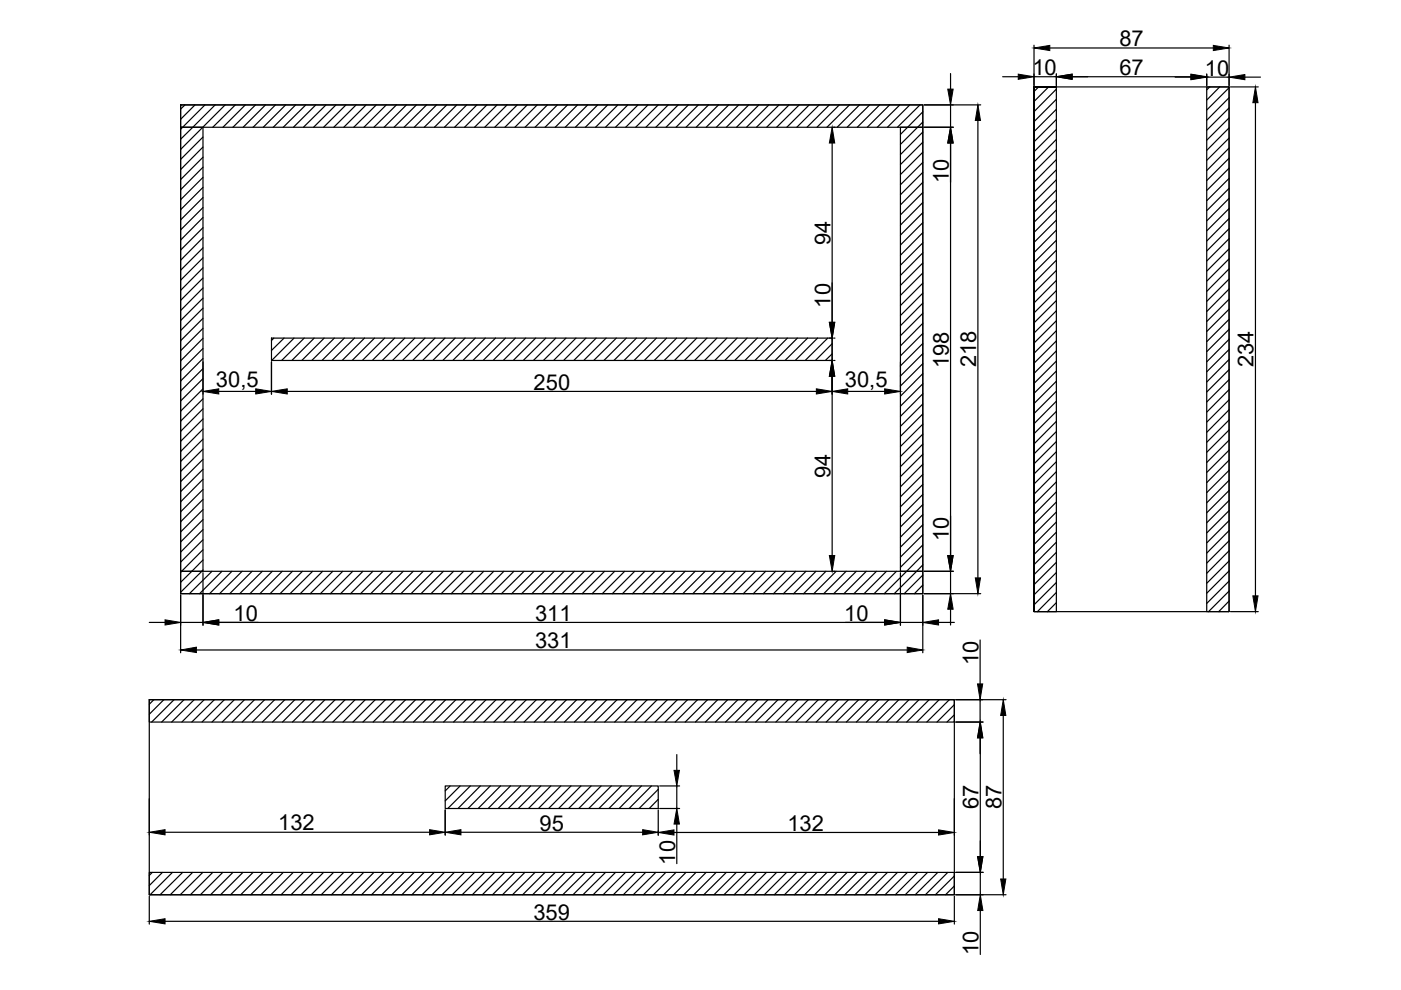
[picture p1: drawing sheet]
<svg xmlns="http://www.w3.org/2000/svg" width="297mm" height="210mm" viewBox="0 0 297 210" stroke-linecap="round" stroke-linejoin="round" font-family="sans-serif">
<defs><g id="words">
<g font-size="4.6">
<text x="237.3" y="9.8">87</text>
<text x="218.9" y="15.9">10</text>
<text x="237.3" y="15.9">67</text>
<text x="255.5" y="16">10</text>
<text x="201.2" y="38.9" transform="rotate(-90 201.2 38.9)">10</text>
<text x="176.1" y="51.9" transform="rotate(-90 176.1 51.9)">94</text>
<text x="176.1" y="65.2" transform="rotate(-90 176.1 65.2)">10</text>
<text x="207" y="77.9" transform="rotate(-90 207 77.9)">218</text>
<text x="265.8" y="77.9" transform="rotate(-90 265.8 77.9)">234</text>
<text x="45.8" y="82">30,5</text>
<text x="113.1" y="82.6">250</text>
<text x="179.1" y="82">30,5</text>
<text x="201.2" y="78.1" transform="rotate(-90 201.2 78.1)">198</text>
<text x="176.1" y="101.3" transform="rotate(-90 176.1 101.3)">94</text>
<text x="201.2" y="114.7" transform="rotate(-90 201.2 114.7)">10</text>
<text x="49.5" y="131.6">10</text>
<text x="113.4" y="131.6">311</text>
<text x="179" y="131.6">10</text>
<text x="113.4" y="137.4">331</text>
<text x="207.5" y="140.9" transform="rotate(-90 207.5 140.9)">10</text>
<text x="207.5" y="171.6" transform="rotate(-90 207.5 171.6)">67</text>
<text x="212.3" y="171.6" transform="rotate(-90 212.3 171.6)">87</text>
<text x="59" y="176.1">132</text>
<text x="114.4" y="176.1">95</text>
<text x="166.9" y="176.1">132</text>
<text x="143.1" y="183.3" transform="rotate(-90 143.1 183.3)">10</text>
<text x="113.1" y="195">359</text>
<text x="207.5" y="202.6" transform="rotate(-90 207.5 202.6)">10</text>
</g>
</g></defs>
<!-- layer: 0 -->
<g fill="none" stroke="#000" stroke-width=".25">
<path d="M201.5 15.6v3.3M212.6 16.3h3.3M219.2 18.4h41.4v111.3h-41.4v-111.3v111.3h4.8v-111.3zM219.2 9.6v8.5M219.2 16.3h4.8M220.2 18.4l-1 1M222.3 18.4l-3.1 3.1M222.6 10.2h34.6M224 18.9l-4.8 4.8M224 15.7v2.4M227.3 16.3h25.2M249.2 16.4h3.3"/>
<path d="M255.8 18.4h4.8v111.3h-4.8zM255.8 15.7v2.4M255.8 16.4h4.8M256.5 18.4l-.7 .7M258.6 18.4l-2.8 2.8M260.6 18.6l-4.8 4.7M260.6 9.6v8.5M260.9 18.4h5.9M263.9 16.4h3.3M38.3 22.2h157.4v103.7h-157.4zM38.3 22.2h157.4v4.8h-157.4zM38.3 27h4.7v94.1h-4.7z"/>
<path d="M39.2 22.2l-.9 .9M41.3 22.2l-3 3.1M43 29.1l-4.7 4.7M43 31.2l-4.7 4.8M43 33.3l-4.7 4.8M43 35.4l-4.7 4.8M43 37.6l-4.7 4.7M43 39.7l-4.7 4.8M43.5 22.2l-5.2 5.2M45.6 22.2l-7.3 7.3M47.7 22.2l-9.4 9.5M49.9 22.2l-4.8 4.8"/>
<path d="M52 22.2l-4.7 4.8M54.2 22.2l-4.8 4.8M56.3 22.2l-4.8 4.8M58.4 22.2l-4.7 4.8M60.6 22.2l-4.8 4.8M62.7 22.2l-4.8 4.8M64.8 22.2l-4.7 4.8M67 22.2l-4.8 4.8M69.1 22.2l-4.8 4.8M71.2 22.2l-4.7 4.8M73.3 22.2l-4.7 4.8M75.5 22.2l-4.7 4.8"/>
<path d="M77.6 22.2l-4.7 4.8M79.8 22.2l-4.8 4.8M81.9 22.2l-4.7 4.8M84.1 22.2l-4.8 4.8M86.2 22.2l-4.8 4.8M88.3 22.2l-4.7 4.8M90.5 22.2l-4.8 4.8M92.6 22.2l-4.8 4.8M94.7 22.2l-4.8 4.8M96.8 22.2l-4.7 4.8M99 22.2l-4.8 4.8M101.1 22.2l-4.7 4.8"/>
<path d="M103.2 22.2l-4.7 4.8M105.4 22.2l-4.8 4.8M107.5 22.2l-4.7 4.8M109.7 22.2l-4.8 4.8M111.8 22.2l-4.8 4.8M113.9 22.2l-4.7 4.8M116.1 22.2l-4.8 4.8M118.2 22.2l-4.8 4.8M120.3 22.2l-4.7 4.8M122.5 22.2l-4.8 4.8M124.6 22.2l-4.8 4.8M126.7 22.2l-4.7 4.8"/>
<path d="M128.8 22.2l-4.7 4.8M131 22.2l-4.7 4.8M133.1 22.2l-4.7 4.8M135.3 22.2l-4.8 4.8M137.4 22.2l-4.7 4.8M139.6 22.2l-4.8 4.8M141.7 22.2l-4.8 4.8M143.8 22.2l-4.7 4.8M146 22.2l-4.8 4.8M148.1 22.2l-4.8 4.8M150.2 22.2l-4.8 4.8M152.3 22.2l-4.7 4.8"/>
<path d="M154.5 22.2l-4.8 4.8M156.6 22.2l-4.7 4.8M158.7 22.2l-4.7 4.8M160.9 22.2l-4.7 4.8M163 22.2l-4.7 4.8M165.2 22.2l-4.8 4.8M167.3 22.2l-4.8 4.8M169.4 22.2l-4.7 4.8M171.6 22.2l-4.8 4.8M173.7 22.2l-4.8 4.8M175.8 22.2l-4.7 4.8M176.4 30.3v38"/>
<path d="M176.7 27h.3M178 22.2l-4.8 4.8M180.1 22.2l-4.8 4.8M182.2 22.2l-4.7 4.8M184.4 22.2l-4.8 4.8M186.5 22.2l-4.7 4.8M188.6 22.2l-4.7 4.8M190.8 22.2l-4.8 4.8M190.9 27h4.8v94.1h-4.8zM192.9 22.2l-4.7 4.8M195.1 22.2l-4.8 4.8M195.7 23.7l-4.8 4.8"/>
<path d="M195.7 25.9l-4.8 4.7M195.7 28l-4.8 4.8M195.7 30.2l-4.8 4.7M195.7 32.3l-4.8 4.7M195.7 34.4l-4.8 4.8M195.7 36.5l-4.8 4.8M195.7 38.7l-4.8 4.7M195.9 22.2h12M195.9 27h6.2M201.5 22.2v4.8M201.5 30.3v87.5M207.3 25.5v97"/>
<path d="M224 23.2l-4.8 4.7M224 21.1l-4.8 4.7M224 25.3l-4.8 4.8M224 27.4l-4.8 4.8M224 29.6l-4.8 4.7M224 31.7l-4.8 4.8M224 33.8l-4.8 4.8M224 36l-4.8 4.7M224 38.1l-4.8 4.8M260.6 25l-4.8 4.7M260.6 29.3l-4.8 4.7M260.6 33.5l-4.8 4.8"/>
<path d="M260.6 20.7l-4.8 4.8M260.6 22.9l-4.8 4.7M260.6 27.1l-4.8 4.8M260.6 31.4l-4.8 4.8M260.6 35.7l-4.8 4.7M260.6 37.8l-4.8 4.8M260.6 39.9l-4.8 4.8M266.2 21.8v104.5M43 41.9l-4.7 4.7M43 44l-4.7 4.7M43 46.1l-4.7 4.8M43 48.3l-4.7 4.7"/>
<path d="M43 50.4l-4.7 4.8M43 52.5l-4.7 4.8M43 54.7l-4.7 4.7M43 56.8l-4.7 4.8M43 58.9l-4.7 4.8M195.7 45.1l-4.8 4.7M195.7 47.2l-4.8 4.8M195.7 51.5l-4.8 4.7M195.7 55.8l-4.8 4.7M195.7 40.8l-4.8 4.8M195.7 42.9l-4.8 4.8M195.7 49.3l-4.8 4.8"/>
<path d="M195.7 53.6l-4.8 4.8M195.7 57.9l-4.8 4.7M224 53.1l-4.8 4.7M224 57.3l-4.8 4.8M224 40.3l-4.8 4.7M224 42.4l-4.8 4.7M224 44.5l-4.8 4.8M224 46.7l-4.8 4.7M224 48.8l-4.8 4.8M224 50.9l-4.8 4.8M224 55.2l-4.8 4.8M224 59.5l-4.8 4.7"/>
<path d="M260.6 42.1l-4.8 4.7M260.6 44.2l-4.8 4.8M260.6 46.3l-4.8 4.8M260.6 48.5l-4.8 4.7M260.6 50.6l-4.8 4.7M260.6 52.8l-4.8 4.7M260.6 54.9l-4.8 4.7M260.6 57l-4.8 4.8M260.6 59.2l-4.8 4.7M43 61.1l-4.7 4.7M43 63.2l-4.7 4.8M43 65.3l-4.7 4.8"/>
<path d="M43 67.5l-4.7 4.7M43 69.6l-4.7 4.8M43 71.7l-4.7 4.8M43 73.9l-4.7 4.7M43 76l-4.7 4.8M43 78.2l-4.7 4.7M43 76.7v6.9M57.6 71.7h118.8v4.7h-118.8zM57.6 76.7v6.9M58.1 71.7l-.5 .5M60.2 71.7l-2.6 2.6M62.3 71.7l-4.7 4.7"/>
<path d="M64.5 71.7l-4.8 4.7M66.6 71.7l-4.7 4.7M68.7 71.7l-4.7 4.7M70.9 71.7l-4.8 4.7M73 71.7l-4.7 4.7M75.2 71.7l-4.8 4.7M77.3 71.7l-4.8 4.7M79.4 71.7l-4.7 4.7M81.6 71.7l-4.8 4.7M83.7 71.7l-4.8 4.7M85.8 71.7l-4.7 4.7M88 71.7l-4.8 4.7"/>
<path d="M90.1 71.7l-4.8 4.7M92.2 71.7l-4.7 4.7M94.3 71.7l-4.7 4.7M96.5 71.7l-4.7 4.7M98.6 71.7l-4.7 4.7M100.8 71.7l-4.8 4.7M102.9 71.7l-4.7 4.7M105.1 71.7l-4.8 4.7M107.2 71.7l-4.8 4.7M109.3 71.7l-4.8 4.7M111.4 71.7l-4.7 4.7M113.6 71.7l-4.8 4.7"/>
<path d="M115.7 71.7l-4.8 4.7M117.8 71.7l-4.7 4.7M120 71.7l-4.8 4.7M122.1 71.7l-4.7 4.7M124.2 71.7l-4.7 4.7M126.4 71.7l-4.7 4.7M128.5 71.7l-4.7 4.7M130.7 71.7l-4.8 4.7M132.8 71.7l-4.8 4.7M134.9 71.7l-4.7 4.7M137.1 71.7l-4.8 4.7M139.2 71.7l-4.8 4.7"/>
<path d="M141.3 71.7l-4.7 4.7M143.5 71.7l-4.8 4.7M145.6 71.7l-4.8 4.7M147.7 71.7l-4.7 4.7M149.9 71.7l-4.8 4.7M152 71.7l-4.7 4.7M154.1 71.7l-4.7 4.7M156.3 71.7l-4.8 4.7M158.4 71.7l-4.7 4.7M160.6 71.7l-4.8 4.7M162.7 71.7l-4.8 4.7M164.8 71.7l-4.8 4.7"/>
<path d="M166.9 71.7l-4.7 4.7M169.1 71.7l-4.8 4.7M171.2 71.7l-4.8 4.7M173.3 71.7l-4.7 4.7M175.5 71.7l-4.8 4.7M175.8 71.7h.3M175.8 76.4h.3M176.4 72.9l-3.5 3.5M176.4 75l-1.4 1.4M176.4 71.7v4.7M176.4 76.7v41.1M176.7 71.7h.3"/>
<path d="M176.7 76.4h.3M190.9 76.7v6.9M195.7 60l-4.8 4.8M195.7 72.8l-4.8 4.8M195.7 77.1l-4.8 4.7M195.7 66.4l-4.8 4.8M195.7 70.7l-4.8 4.8M195.7 75l-4.8 4.7M195.7 62.2l-4.8 4.7M195.7 64.3l-4.8 4.8M195.7 68.6l-4.8 4.7M195.7 79.2l-4.8 4.8"/>
<path d="M224 61.6l-4.8 4.8M224 63.7l-4.8 4.8M224 65.9l-4.8 4.7M224 68l-4.8 4.7M224 72.3l-4.8 4.7M224 76.6l-4.8 4.7M224 70.1l-4.8 4.8M224 74.4l-4.8 4.8M224 78.7l-4.8 4.7M260.6 65.5l-4.8 4.8M260.6 69.8l-4.8 4.8M260.6 74.1l-4.8 4.7"/>
<path d="M260.6 61.3l-4.8 4.8M260.6 63.4l-4.8 4.8M260.6 67.7l-4.8 4.7M260.6 71.9l-4.8 4.8M260.6 76.2l-4.8 4.8M260.6 78.4l-4.8 4.7M43 80.3l-4.7 4.7M43 82.4l-4.7 4.8M43 84.6l-4.7 4.7M43 86.7l-4.7 4.8M43 88.8l-4.7 4.8M43 90.9l-4.7 4.8"/>
<path d="M43 93.1l-4.7 4.7M43 95.2l-4.7 4.8M43 97.4l-4.7 4.7M43 99.5l-4.7 4.7M46.4 83h7.8M60.9 83h112.2M179.7 83h7.9M195.7 81.4l-4.8 4.7M195.7 85.7l-4.8 4.7M195.7 87.8l-4.8 4.7M195.7 89.9l-4.8 4.8M195.7 92l-4.8 4.8"/>
<path d="M195.7 96.3l-4.8 4.8M195.7 83.5l-4.8 4.8M195.7 94.2l-4.8 4.7M195.7 98.4l-4.8 4.8M224 93.6l-4.8 4.8M224 97.9l-4.8 4.7M224 80.8l-4.8 4.8M224 82.9l-4.8 4.8M224 85.1l-4.8 4.7M224 87.2l-4.8 4.8M224 89.3l-4.8 4.8M224 91.5l-4.8 4.7"/>
<path d="M224 95.8l-4.8 4.7M260.6 91.2l-4.8 4.7M260.6 99.7l-4.8 4.8M260.6 80.5l-4.8 4.7M260.6 82.6l-4.8 4.8M260.6 84.8l-4.8 4.7M260.6 86.9l-4.8 4.8M260.6 89l-4.8 4.8M260.6 93.3l-4.8 4.8M260.6 95.4l-4.8 4.8M260.6 97.6l-4.8 4.7M43 101.6l-4.7 4.8"/>
<path d="M43 103.8l-4.7 4.7M43 105.9l-4.7 4.7M43 108l-4.7 4.8M43 110.2l-4.7 4.7M43 112.3l-4.7 4.8M43 114.4l-4.7 4.8M43 116.6l-4.7 4.7M43 118.7l-4.7 4.8M195.7 117.7l-8.2 8.2M195.7 119.8l-6.1 6.1M195.7 100.6l-4.8 4.7M195.7 102.7l-4.8 4.8"/>
<path d="M195.7 107l-4.8 4.7M195.7 111.3l-4.8 4.7M195.7 115.5l-4.8 4.8M195.7 104.8l-4.8 4.8M195.7 109.1l-4.8 4.8M195.7 113.4l-4.8 4.7M224 102.2l-4.8 4.7M224 106.4l-4.8 4.8M224 108.6l-4.8 4.7M224 112.8l-4.8 4.8M224 117.1l-4.8 4.7M224 100l-4.8 4.8"/>
<path d="M224 104.3l-4.8 4.8M224 110.7l-4.8 4.8M224 114.9l-4.8 4.8M224 119.2l-4.8 4.8M260.6 104l-4.8 4.7M260.6 106.1l-4.8 4.7M260.6 110.4l-4.8 4.7M260.6 114.7l-4.8 4.7M260.6 118.9l-4.8 4.8M260.6 101.8l-4.8 4.8M260.6 108.3l-4.8 4.7M260.6 112.5l-4.8 4.8"/>
<path d="M260.6 116.8l-4.8 4.8M31.7 132h3.3M38.3 121.1h157.4v4.8h-157.4zM38.3 126.2v12.2M38.3 132h4.7M41.6 137.8h150.7M43 120.8l-4.7 4.8M43 121.4v11.2M44.9 121.1l-4.7 4.8M46.4 132h141.2M47.1 121.1l-4.8 4.8M49.2 121.1l-4.8 4.8"/>
<path d="M51.3 121.1l-4.7 4.8M53.5 121.1l-4.8 4.8M55.6 121.1l-4.8 4.8M57.7 121.1l-4.7 4.8M59.8 121.1l-4.7 4.8M62 121.1l-4.7 4.8M64.1 121.1l-4.7 4.8M66.3 121.1l-4.8 4.8M68.4 121.1l-4.7 4.8M70.6 121.1l-4.8 4.8M72.7 121.1l-4.8 4.8M74.8 121.1l-4.8 4.8"/>
<path d="M76.9 121.1l-4.7 4.8M79.1 121.1l-4.8 4.8M81.2 121.1l-4.8 4.8M83.3 121.1l-4.7 4.8M85.5 121.1l-4.8 4.8M87.6 121.1l-4.7 4.8M89.7 121.1l-4.7 4.8M91.9 121.1l-4.7 4.8M94 121.1l-4.7 4.8M96.2 121.1l-4.8 4.8M98.3 121.1l-4.8 4.8M100.4 121.1l-4.7 4.8"/>
<path d="M102.6 121.1l-4.8 4.8M104.7 121.1l-4.8 4.8M106.8 121.1l-4.7 4.8M109 121.1l-4.8 4.8M111.1 121.1l-4.8 4.8M113.2 121.1l-4.7 4.8M115.4 121.1l-4.8 4.8M117.5 121.1l-4.7 4.8M119.6 121.1l-4.7 4.8M121.8 121.1l-4.8 4.8M123.9 121.1l-4.7 4.8M126.1 121.1l-4.8 4.8"/>
<path d="M128.2 121.1l-4.8 4.8M130.3 121.1l-4.8 4.8M132.4 121.1l-4.7 4.8M134.6 121.1l-4.8 4.8M136.7 121.1l-4.7 4.8M138.8 121.1l-4.7 4.8M141 121.1l-4.8 4.8M143.1 121.1l-4.7 4.8M145.3 121.1l-4.8 4.8M147.4 121.1l-4.8 4.8M149.5 121.1l-4.7 4.8M151.7 121.1l-4.8 4.8"/>
<path d="M153.8 121.1l-4.8 4.8M155.9 121.1l-4.7 4.8M158.1 121.1l-4.8 4.8M160.2 121.1l-4.8 4.8M162.3 121.1l-4.7 4.8M164.5 121.1l-4.8 4.8M166.6 121.1l-4.8 4.8M168.7 121.1l-4.7 4.8M170.9 121.1l-4.8 4.8M173 121.1l-4.7 4.8M175.1 121.1l-4.7 4.8M176.7 121.1h.3"/>
<path d="M177.3 121.1l-4.8 4.8M179.4 121.1l-4.7 4.8M181.6 121.1l-4.8 4.8M183.7 121.1l-4.8 4.8M185.8 121.1l-4.8 4.8M187.9 121.1l-4.7 4.8M190.1 121.1l-4.8 4.8M190.9 121.4v11.2M190.9 132h4.8M195.7 126.2v12.2M195.7 121.9l-4 4M195.7 124.1l-1.8 1.8"/>
<path d="M195.9 125.9h12M195.9 121.1h6.2M199 132h3.3M201.5 121.1v4.8M201.5 129.2v3.3M207.8 135.7v9.3M224 121.4l-4.8 4.7M224 123.5l-4.8 4.7M224 127.8l-1.9 1.9M224 125.6l-4.1 4.1M260.6 121l-4.8 4.8M260.6 123.2l-4.8 4.7"/>
<path d="M260.6 125.3l-4.4 4.4M260.6 127.4l-2.2 2.3M260.6 129.6l-.1 .1M260.9 129.7h5.9M31.7 148.4h170.6v41.3h-170.6zM31.7 148.4h170.6v4.7h-170.6zM32.6 148.4l-.9 .9M34.7 148.4l-3 3M36.9 148.4l-4.7 4.7M39 148.4l-4.7 4.7M41.2 148.4l-4.8 4.7M43.3 148.4l-4.7 4.7"/>
<path d="M45.5 148.4l-4.8 4.7M47.6 148.4l-4.8 4.7M49.7 148.4l-4.8 4.7M51.8 148.4l-4.7 4.7M54 148.4l-4.8 4.7M56.1 148.4l-4.8 4.7M58.2 148.4l-4.7 4.7M60.4 148.4l-4.8 4.7M62.5 148.4l-4.7 4.7M64.6 148.4l-4.7 4.7M66.8 148.4l-4.8 4.7M68.9 148.4l-4.7 4.7"/>
<path d="M71.1 148.4l-4.8 4.7M73.2 148.4l-4.8 4.7M75.3 148.4l-4.7 4.7M77.5 148.4l-4.8 4.7M79.6 148.4l-4.8 4.7M81.7 148.4l-4.8 4.7M83.8 148.4l-4.7 4.7M86 148.4l-4.8 4.7M88.1 148.4l-4.7 4.7M90.2 148.4l-4.7 4.7M92.4 148.4l-4.7 4.7M94.5 148.4l-4.7 4.7"/>
<path d="M96.7 148.4l-4.8 4.7M98.8 148.4l-4.7 4.7M101 148.4l-4.8 4.7M103.1 148.4l-4.8 4.7M105.2 148.4l-4.8 4.7M107.3 148.4l-4.7 4.7M109.5 148.4l-4.8 4.7M111.6 148.4l-4.8 4.7M113.7 148.4l-4.7 4.7M115.9 148.4l-4.8 4.7M118 148.4l-4.7 4.7M120.1 148.4l-4.7 4.7"/>
<path d="M122.3 148.4l-4.8 4.7M124.4 148.4l-4.7 4.7M126.6 148.4l-4.8 4.7M128.7 148.4l-4.8 4.7M130.8 148.4l-4.7 4.7M133 148.4l-4.8 4.7M135.1 148.4l-4.8 4.7M137.2 148.4l-4.7 4.7M139.3 148.4l-4.7 4.7M141.5 148.4l-4.8 4.7M143.5 160v3.3M143.6 148.4l-4.7 4.7"/>
<path d="M145.8 148.4l-4.8 4.7M147.9 148.4l-4.7 4.7M150 148.4l-4.7 4.7M152.2 148.4l-4.8 4.7M154.3 148.4l-4.8 4.7M156.4 148.4l-4.7 4.7M158.6 148.4l-4.8 4.7M160.7 148.4l-4.8 4.7M162.8 148.4l-4.7 4.7M165 148.4l-4.8 4.7M167.1 148.4l-4.8 4.7M169.2 148.4l-4.7 4.7"/>
<path d="M171.4 148.4l-4.8 4.7M173.5 148.4l-4.7 4.7M175.6 148.4l-4.7 4.7M177.8 148.4l-4.8 4.7M179.9 148.4l-4.7 4.7M182.1 148.4l-4.8 4.7M184.2 148.4l-4.8 4.7M186.3 148.4l-4.7 4.7M188.5 148.4l-4.8 4.7M190.6 148.4l-4.8 4.7M192.7 148.4l-4.7 4.7M194.8 148.4l-4.7 4.7"/>
<path d="M197 148.4l-4.8 4.7M199.1 148.4l-4.7 4.7M201.3 148.4l-4.8 4.7M202.3 149.4l-3.6 3.7M202.3 151.6l-1.5 1.5M202.6 153.1h5.8M202.6 148.4h10.7M207.8 148.4v4.7M207.8 156.4v3.4M207.8 156.4v25.2M212.7 151.7v34.7M31.7 169.3v7.8"/>
<path d="M35 176.5h56.1M94.4 166.6h45.2v4.8h-45.2zM94.4 171.7v5.4M95.4 166.6l-1 1.1M97.6 166.6l-3.2 3.2M97.7 176.5h38.6M99.7 166.6l-4.8 4.8M101.8 166.6l-4.7 4.8M104 166.6l-4.8 4.8M106.1 166.6l-4.7 4.8M108.2 166.6l-4.7 4.8M110.4 166.6l-4.8 4.8"/>
<path d="M112.5 166.6l-4.7 4.8M114.7 166.6l-4.8 4.8M116.8 166.6l-4.8 4.8M118.9 166.6l-4.7 4.8M121.1 166.6l-4.8 4.8M123.2 166.6l-4.8 4.8M125.3 166.6l-4.7 4.8M127.5 166.6l-4.8 4.8M129.6 166.6l-4.8 4.8M131.7 166.6l-4.7 4.8M133.8 166.6l-4.7 4.8M136 166.6l-4.7 4.8"/>
<path d="M138.1 166.6l-4.7 4.8M139.6 167.4l-4.1 4M139.6 169.5l-1.9 1.9M139.6 171.7v5.4M139.9 166.6h4.2M139.9 171.4h4.2M142.9 176.5h56.1M143.5 166.6v4.8M143.5 174.7v8.4M202.3 169.3v7.8M31.7 185h170.6v4.7h-170.6zM31.7 190v5.9"/>
<path d="M32.3 185l-.6 .6M34.4 185l-2.7 2.8M35 195.3h164M36.6 185l-4.8 4.7M38.7 185l-4.8 4.7M40.8 185l-4.7 4.7M43 185l-4.8 4.7M45.1 185l-4.7 4.7M47.2 185l-4.7 4.7M49.4 185l-4.8 4.7M51.5 185l-4.7 4.7M53.7 185l-4.8 4.7"/>
<path d="M55.8 185l-4.8 4.7M57.9 185l-4.7 4.7M60.1 185l-4.8 4.7M62.2 185l-4.8 4.7M64.3 185l-4.7 4.7M66.4 185l-4.7 4.7M68.6 185l-4.8 4.7M70.7 185l-4.7 4.7M72.9 185l-4.8 4.7M75 185l-4.7 4.7M77.1 185l-4.7 4.7M79.3 185l-4.8 4.7"/>
<path d="M81.4 185l-4.7 4.7M83.6 185l-4.8 4.7M85.7 185l-4.8 4.7M87.8 185l-4.8 4.7M89.9 185l-4.7 4.7M92.1 185l-4.8 4.7M94.2 185l-4.7 4.7M96.3 185l-4.7 4.7M98.5 185l-4.8 4.7M100.6 185l-4.7 4.7M102.8 185l-4.8 4.7M104.9 185l-4.8 4.7"/>
<path d="M107 185l-4.7 4.7M109.2 185l-4.8 4.7M111.3 185l-4.8 4.7M113.4 185l-4.7 4.7M115.6 185l-4.8 4.7M117.7 185l-4.8 4.7M119.8 185l-4.7 4.7M121.9 185l-4.7 4.7M124.1 185l-4.8 4.7M126.2 185l-4.7 4.7M128.4 185l-4.8 4.7M130.5 185l-4.7 4.7"/>
<path d="M132.6 185l-4.7 4.7M134.8 185l-4.8 4.7M136.9 185l-4.7 4.7M139.1 185l-4.8 4.7M141.2 185l-4.8 4.7M143.3 185l-4.8 4.7M145.4 185l-4.7 4.7M147.6 185l-4.8 4.7M149.7 185l-4.7 4.7M151.8 185l-4.7 4.7M154 185l-4.8 4.7M156.1 185l-4.7 4.7"/>
<path d="M158.3 185l-4.8 4.7M160.4 185l-4.8 4.7M162.5 185l-4.7 4.7M164.7 185l-4.8 4.7M166.8 185l-4.8 4.7M168.9 185l-4.7 4.7M171.1 185l-4.8 4.7M173.2 185l-4.8 4.7M175.3 185l-4.7 4.7M177.4 185l-4.7 4.7M179.6 185l-4.7 4.7M181.7 185l-4.7 4.7"/>
<path d="M183.9 185l-4.8 4.7M186 185l-4.7 4.7M188.2 185l-4.8 4.7M190.3 185l-4.8 4.7M192.4 185l-4.8 4.7M194.5 185l-4.7 4.7M196.7 185l-4.8 4.7M198.8 185l-4.8 4.7M200.9 185l-4.7 4.7M202.3 185.7l-4 4M202.3 187.8l-1.8 1.9M202.3 190v5.9"/>
<path d="M202.6 185h5.8M202.6 189.7h10.7M207.8 185v4.7M207.8 193.1v9.3"/>
</g>
<g fill="#000" stroke="#000" stroke-width=".21">
<path d="M200.9 18.9h1.2l-.6 3.3zM215.9 15.7l3.3 .6-3.3 .5zM219.2 10.2l3.4-.6v1.1zM224 16.3l3.3-.6v1.1zM252.5 15.7l3.3 .6-3.3 .5zM252.5 15.8l3.3 .6-3.3 .5zM257.2 9.6l3.4 .6-3.4 .5zM260.6 16.4l3.3-.6v1.1zM176.4 27l.6 3.3h-1.2zM201.5 27l.6 3.3h-1.2zM207.3 22.2l.6 3.3h-1.1zM266.2 18.4l.5 3.4h-1.1z"/>
<path d="M176.4 76.4l.6 3.4h-1.2zM175.8 68.3h1.2l-.6 3.4zM43 83l3.4-.6v1.1zM54.2 82.4l3.4 .6-3.4 .5zM57.6 83l3.3-.6v1.1zM173.1 82.4l3.3 .6-3.3 .5zM176.4 83l3.3-.6v1.1zM187.6 82.4l3.3 .6-3.3 .5zM175.8 117.8h1.2l-.6 3.3zM200.9 117.8h1.2l-.6 3.3zM35 131.4l3.3 .6-3.3 .5zM38.3 137.8l3.3-.6v1.2z"/>
<path d="M43 132l3.4-.6v1.1zM187.6 131.4l3.3 .6-3.3 .5zM192.3 137.2l3.4 .6-3.4 .6zM195.7 132l3.3-.6v1.1zM201.5 125.9l.6 3.3h-1.2zM206.8 122.5h1.1l-.6 3.4zM265.6 126.3h1.1l-.5 3.4zM207.8 153.1l.6 3.3h-1.2zM207.2 145h1.2l-.6 3.4zM212.7 148.4l.6 3.3h-1.1zM31.7 176.5l3.3-.6v1.1zM91.1 175.9l3.3 .6-3.3 .5z"/>
<path d="M94.4 176.5l3.3-.6v1.1zM136.3 175.9l3.3 .6-3.3 .5zM142.9 163.3h1.1l-.5 3.3zM143.5 171.4l.5 3.3h-1.1zM139.6 176.5l3.3-.5v1.1zM199 176l3.3 .5-3.3 .6zM31.7 195.3l3.3-.5v1.1zM199 194.8l3.3 .5-3.3 .6zM207.2 181.6h1.2l-.6 3.4zM207.3 181.6h1.1l-.6 3.4zM207.8 189.7l.6 3.4h-1.1zM212.2 186.4h1.1l-.6 3.3z"/>
</g>
<use href="#words"/>
</svg>
